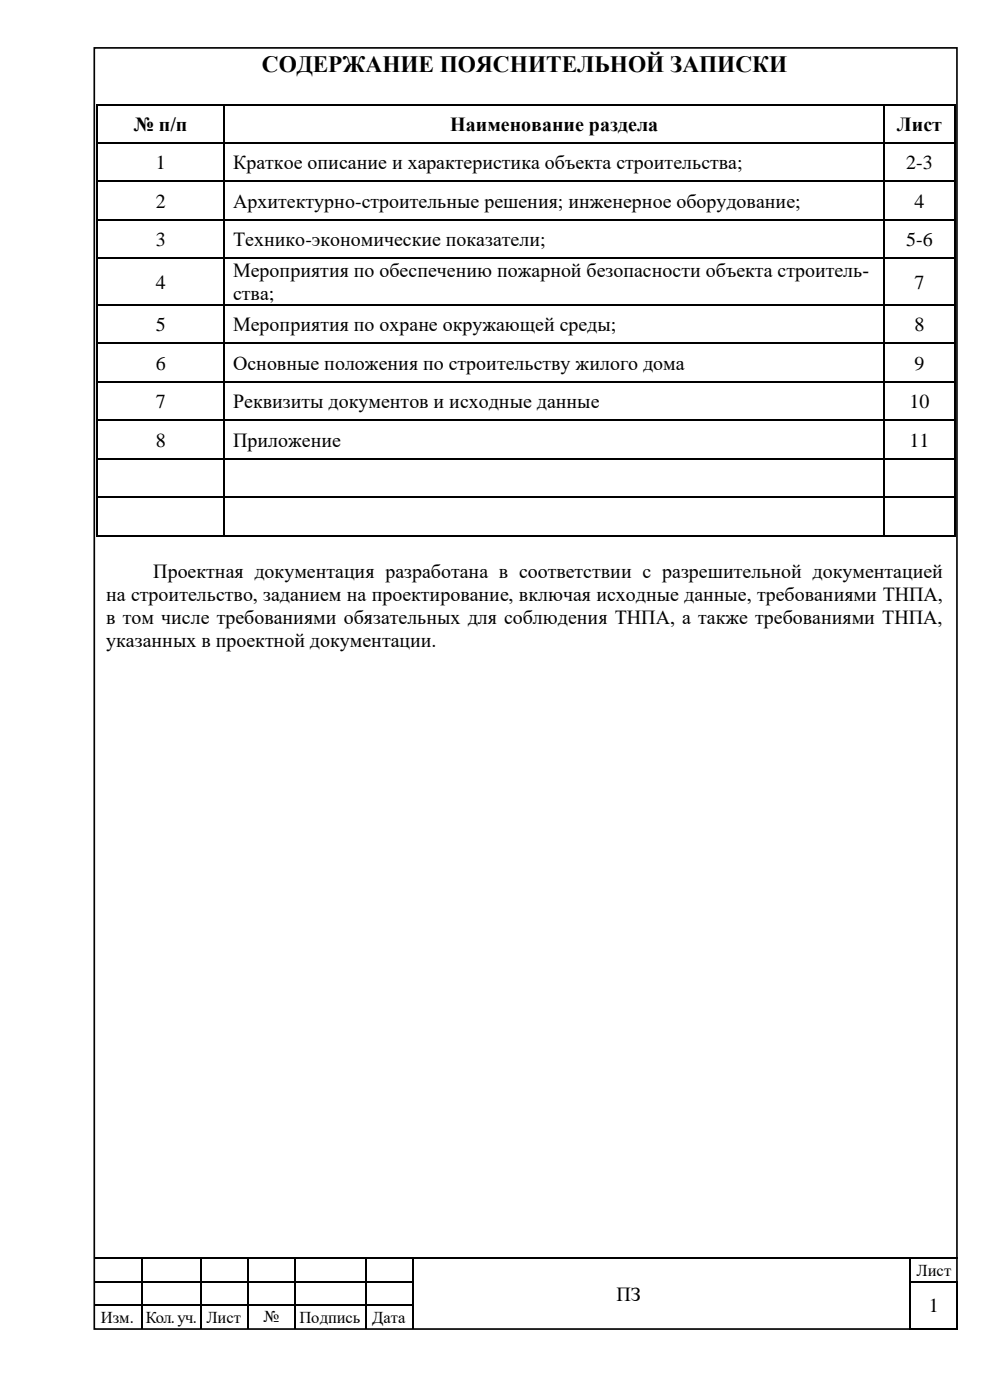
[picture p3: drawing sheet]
<svg xmlns="http://www.w3.org/2000/svg" width="210mm" height="297mm" viewBox="0 0 210 297" stroke-linecap="round" stroke-linejoin="round" font-family="sans-serif">
<defs><g id="words">
<text font-size="5" x="55.5" y="15.3">СОДЕРЖАНИЕ ПОЯСНИТЕЛЬНОЙ ЗАПИСКИ</text>
<g font-size="4.2">
<text x="28.4" y="27.7">№ п/п</text>
<text x="95.5" y="27.7">Наименование раздела</text>
<text x="190.3" y="27.7">Лист</text>
<text x="33" y="35.9">1</text>
<text x="49.5" y="35.9">Краткое описание и характеристика объекта строительства;</text>
<text x="192.2" y="35.9">2-3</text>
<text x="33" y="44">2</text>
<text x="49.5" y="44">Архитектурно-строительные решения; инженерное оборудование;</text>
<text x="194" y="44">4</text>
<text x="33" y="52.2">3</text>
<text x="49.5" y="52.2">Технико-экономические показатели;</text>
<text x="192.2" y="52.2">5-6</text>
<text x="49.5" y="58.8">Мероприятия по обеспечению пожарной безопасности объекта строитель-</text>
<text x="33" y="61.2">4</text>
<text x="49.5" y="63.6">ства;</text>
<text x="194" y="61.2">7</text>
<text x="33" y="70.3">5</text>
<text x="49.5" y="70.3">Мероприятия по охране окружающей среды;</text>
<text x="194" y="70.3">8</text>
<text x="33" y="78.5">6</text>
<text x="49.5" y="78.5">Основные положения по строительству жилого дома</text>
<text x="194" y="78.5">9</text>
<text x="33" y="86.6">7</text>
<text x="49.5" y="86.6">Реквизиты документов и исходные данные</text>
<text x="192.9" y="86.6">10</text>
<text x="33" y="94.8">8</text>
<text x="49.5" y="94.8">Приложение</text>
<text x="192.9" y="94.8">11</text>
<text x="32.5" y="122.6">Проектная документация разработана в соответствии с разрешительной документацией</text>
<text x="22.5" y="127.4">на строительство, заданием на проектирование, включая исходные данные, требованиями ТНПА,</text>
<text x="22.5" y="132.3">в том числе требованиями обязательных для соблюдения ТНПА, а также требованиями ТНПА,</text>
<text x="22.5" y="137.2">указанных в проектной документации.</text>
<text x="130.8" y="275.9">ПЗ</text>
<text x="197" y="278.4">1</text>
</g>
<g font-size="3.5">
<text x="194.4" y="270.7">Лист</text>
<text x="21.4" y="280.7">Изм.</text>
<text x="30.9" y="280.7">Кол. уч.</text>
<text x="43.8" y="280.7">Лист</text>
<text x="55.9" y="280.4">№</text>
<text x="63.5" y="280.7">Подпись</text>
<text x="79" y="280.7">Дата</text>
</g>
</g></defs>
<g fill="none" stroke="#000" stroke-width=".25">
<path d="M20.6 22.3v7.9M20.6 30.4v7.9M20.6 38.6v7.8M20.7 22.2h26.7M20.7 38.4h26.7M47.5 22.3v7.9M47.5 30.4v7.9M47.5 38.6v7.8M47.7 22.2h139.7M47.7 38.4h139.7M187.6 22.3v7.9M187.6 30.4v7.9"/>
<path d="M187.6 38.6v7.8M187.7 22.2h14.8M187.7 38.4h14.8M202.6 22.3v7.9M202.6 30.4v7.9M202.6 38.6v7.8M20.6 46.7v7.9M20.6 54.8v9.8M20.7 46.6h26.7M20.7 54.7h26.7M47.5 46.7v7.9M47.5 54.8v9.8"/>
<path d="M47.7 46.6h139.7M47.7 54.7h139.7M187.6 46.7v7.9M187.6 54.8v9.8M187.7 46.6h14.8M187.7 54.7h14.8M202.6 46.7v7.9M202.6 54.8v9.8M20.6 64.8v7.9M20.6 73v7.9M20.7 64.7h26.7M20.7 72.9h26.7"/>
<path d="M47.5 64.8v7.9M47.5 73v7.9M47.7 64.7h139.7M47.7 72.9h139.7M187.6 64.8v7.9M187.6 73v7.9M187.7 64.7h14.8M187.7 72.9h14.8M202.6 64.8v7.9M202.6 73v7.9M20.6 81.1v7.9M20.6 89.3v7.9"/>
<path d="M20.6 97.4v7.9M20.7 81h26.7M20.7 89.2h26.7M20.7 97.3h26.7M47.5 81.1v7.9M47.5 89.3v7.9M47.5 97.4v7.9M47.7 81h139.7M47.7 89.2h139.7M47.7 97.3h139.7M187.6 81.1v7.9M187.6 89.3v7.9"/>
<path d="M187.6 97.4v7.9M187.7 81h14.8M187.7 89.2h14.8M187.7 97.3h14.8M202.6 81.1v7.9M202.6 89.3v7.9M202.6 97.4v7.9M20.6 105.6v7.9M20.7 105.5h26.7M20.7 113.6h26.7M47.5 105.6v7.9M47.7 105.5h139.7"/>
<path d="M47.7 113.6h139.7M187.6 105.6v7.9M187.7 105.5h14.8M187.7 113.6h14.8M202.6 105.6v7.9M20 266.9h9.9M20 271.9h9.9M20 276.9h9.9M30 267v4.8M30 272v4.8M30 277.1v4.7M30.1 266.9h12.3"/>
<path d="M30.1 271.9h12.3M30.1 276.9h12.3M42.6 267v4.8M42.6 272v4.8M42.6 277.1v4.7M42.7 266.9h9.7M42.7 271.9h9.7M42.7 276.9h9.7M52.5 267v4.8M52.5 272v4.8M52.5 277.1v4.7M52.7 266.9h9.7"/>
<path d="M52.7 271.9h9.7M52.7 276.9h9.7M62.5 267v4.8M62.5 272v4.8M62.5 277.1v4.7M62.7 266.9h14.7M62.7 271.9h14.7M62.7 276.9h14.7M77.6 267v4.8M77.6 272v4.8M77.6 277.1v4.7M77.7 266.9h9.7"/>
<path d="M77.7 271.9h9.7M77.7 276.9h9.7M87.6 267v4.8M87.6 272v4.8M87.6 277.1v4.7M87.7 266.9h105.2M193.1 267v4.8M193.1 272v4.8M193.1 277.1v4.7M193.2 266.9h9.9M193.2 271.9h9.8M203.1 272v4.8"/>
<path d="M203.1 277.1v4.7M193.2 281.9h9.8"/>
</g>
<g fill="#000">
<path d="M20.5 22.1h.2v.2h-.2z" fill-rule="evenodd"/>
<path d="M20.5 22.1h.2v.2h-.2z" fill-rule="evenodd"/>
<path d="M20.5 30.2h.2v.2h-.2z" fill-rule="evenodd"/>
<path d="M20.5 38.3h.2v.3h-.2z" fill-rule="evenodd"/>
<path d="M47.4 22.1h.3v.2h-.3z" fill-rule="evenodd"/>
<path d="M47.4 30.2h.3v.2h-.3z" fill-rule="evenodd"/>
<path d="M47.4 38.3h.3v.3h-.3z" fill-rule="evenodd"/>
<path d="M187.4 22.1h.3v.2h-.3z" fill-rule="evenodd"/>
<path d="M187.4 30.2h.3v.2h-.3z" fill-rule="evenodd"/>
<path d="M187.4 38.3h.3v.3h-.3z" fill-rule="evenodd"/>
<path d="M202.5 22.1h.2v.2h-.2z" fill-rule="evenodd"/>
<path d="M202.5 22.1h.2v.2h-.2z" fill-rule="evenodd"/>
<path d="M202.5 30.2h.2v.2h-.2z" fill-rule="evenodd"/>
<path d="M202.5 38.3h.2v.3h-.2z" fill-rule="evenodd"/>
<path d="M20.5 46.4h.2v.3h-.2z" fill-rule="evenodd"/>
<path d="M20.5 54.6h.2v.2h-.2z" fill-rule="evenodd"/>
<path d="M47.4 46.4h.3v.3h-.3z" fill-rule="evenodd"/>
<path d="M47.4 54.6h.3v.2h-.3z" fill-rule="evenodd"/>
<path d="M187.4 46.4h.3v.3h-.3z" fill-rule="evenodd"/>
<path d="M187.4 54.6h.3v.2h-.3z" fill-rule="evenodd"/>
<path d="M202.5 46.4h.2v.3h-.2z" fill-rule="evenodd"/>
<path d="M202.5 54.6h.2v.2h-.2z" fill-rule="evenodd"/>
<path d="M20.5 64.6h.2v.2h-.2z" fill-rule="evenodd"/>
<path d="M20.5 72.7h.2v.3h-.2z" fill-rule="evenodd"/>
<path d="M47.4 64.6h.3v.2h-.3z" fill-rule="evenodd"/>
<path d="M47.4 72.7h.3v.3h-.3z" fill-rule="evenodd"/>
<path d="M187.4 64.6h.3v.2h-.3z" fill-rule="evenodd"/>
<path d="M187.4 72.7h.3v.3h-.3z" fill-rule="evenodd"/>
<path d="M202.5 64.6h.2v.2h-.2z" fill-rule="evenodd"/>
<path d="M202.5 72.7h.2v.3h-.2z" fill-rule="evenodd"/>
<path d="M20.5 80.9h.2v.2h-.2z" fill-rule="evenodd"/>
<path d="M20.5 89h.2v.3h-.2z" fill-rule="evenodd"/>
<path d="M20.5 97.2h.2v.2h-.2z" fill-rule="evenodd"/>
<path d="M47.4 80.9h.3v.2h-.3z" fill-rule="evenodd"/>
<path d="M47.4 89h.3v.3h-.3z" fill-rule="evenodd"/>
<path d="M47.4 97.2h.3v.2h-.3z" fill-rule="evenodd"/>
<path d="M187.4 80.9h.3v.2h-.3z" fill-rule="evenodd"/>
<path d="M187.4 89h.3v.3h-.3z" fill-rule="evenodd"/>
<path d="M187.4 97.2h.3v.2h-.3z" fill-rule="evenodd"/>
<path d="M202.5 80.9h.2v.2h-.2z" fill-rule="evenodd"/>
<path d="M202.5 89h.2v.3h-.2z" fill-rule="evenodd"/>
<path d="M202.5 97.2h.2v.2h-.2z" fill-rule="evenodd"/>
<path d="M20.5 105.3h.2v.3h-.2z" fill-rule="evenodd"/>
<path d="M20.5 113.5h.2v.3h-.2z" fill-rule="evenodd"/>
<path d="M20.5 113.5h.2v.3h-.2z" fill-rule="evenodd"/>
<path d="M47.4 105.3h.3v.3h-.3z" fill-rule="evenodd"/>
<path d="M47.4 113.5h.3v.3h-.3z" fill-rule="evenodd"/>
<path d="M187.4 105.3h.3v.3h-.3z" fill-rule="evenodd"/>
<path d="M187.4 113.5h.3v.3h-.3z" fill-rule="evenodd"/>
<path d="M202.5 105.3h.2v.3h-.2z" fill-rule="evenodd"/>
<path d="M202.5 113.5h.2v.3h-.2z" fill-rule="evenodd"/>
<path d="M202.5 113.5h.2v.3h-.2z" fill-rule="evenodd"/>
<path d="M29.9 266.8h.2v.2h-.2z" fill-rule="evenodd"/>
<path d="M29.9 271.8h.2v.2h-.2z" fill-rule="evenodd"/>
<path d="M29.9 276.8h.2v.3h-.2z" fill-rule="evenodd"/>
<path d="M42.4 266.8h.3v.2h-.3z" fill-rule="evenodd"/>
<path d="M42.4 271.8h.3v.2h-.3z" fill-rule="evenodd"/>
<path d="M42.4 276.8h.3v.3h-.3z" fill-rule="evenodd"/>
<path d="M52.4 266.8h.3v.2h-.3z" fill-rule="evenodd"/>
<path d="M52.4 271.8h.3v.2h-.3z" fill-rule="evenodd"/>
<path d="M52.4 276.8h.3v.3h-.3z" fill-rule="evenodd"/>
<path d="M62.4 266.8h.3v.2h-.3z" fill-rule="evenodd"/>
<path d="M62.4 271.8h.3v.2h-.3z" fill-rule="evenodd"/>
<path d="M62.4 276.8h.3v.3h-.3z" fill-rule="evenodd"/>
<path d="M77.4 266.8h.3v.2h-.3z" fill-rule="evenodd"/>
<path d="M77.4 271.8h.3v.2h-.3z" fill-rule="evenodd"/>
<path d="M77.4 276.8h.3v.3h-.3z" fill-rule="evenodd"/>
<path d="M87.4 266.8h.3v.2h-.3z" fill-rule="evenodd"/>
<path d="M87.4 271.8h.3v.2h-.3z" fill-rule="evenodd"/>
<path d="M87.4 276.8h.3v.3h-.3z" fill-rule="evenodd"/>
<path d="M192.9 266.8h.3v.2h-.3z" fill-rule="evenodd"/>
<path d="M192.9 271.8h.3v.2h-.3z" fill-rule="evenodd"/>
<path d="M192.9 276.8h.3v.3h-.3z" fill-rule="evenodd"/>
<path d="M203 271.8h.2v.2h-.2z" fill-rule="evenodd"/>
<path d="M203 271.8h.2v.2h-.2z" fill-rule="evenodd"/>
<path d="M203 276.8h.2v.3h-.2z" fill-rule="evenodd"/>
<path d="M192.9 281.8h.3v.3h-.3z" fill-rule="evenodd"/>
<path d="M192.9 281.8h.3v.3h-.3z" fill-rule="evenodd"/>
<path d="M203 281.8h.2v.3h-.2z" fill-rule="evenodd"/>
<path d="M203 281.8h.2v.3h-.2z" fill-rule="evenodd"/>
</g>
<path d="M20 10.2h183v271.8h-183z" fill="none" stroke="#000" stroke-width=".35"/>
<path d="M20.7 30.3h26.7M47.7 30.3h139.7M187.7 30.3h14.8" fill="none" stroke="#000" stroke-width=".26"/>
<use href="#words"/>
</svg>
